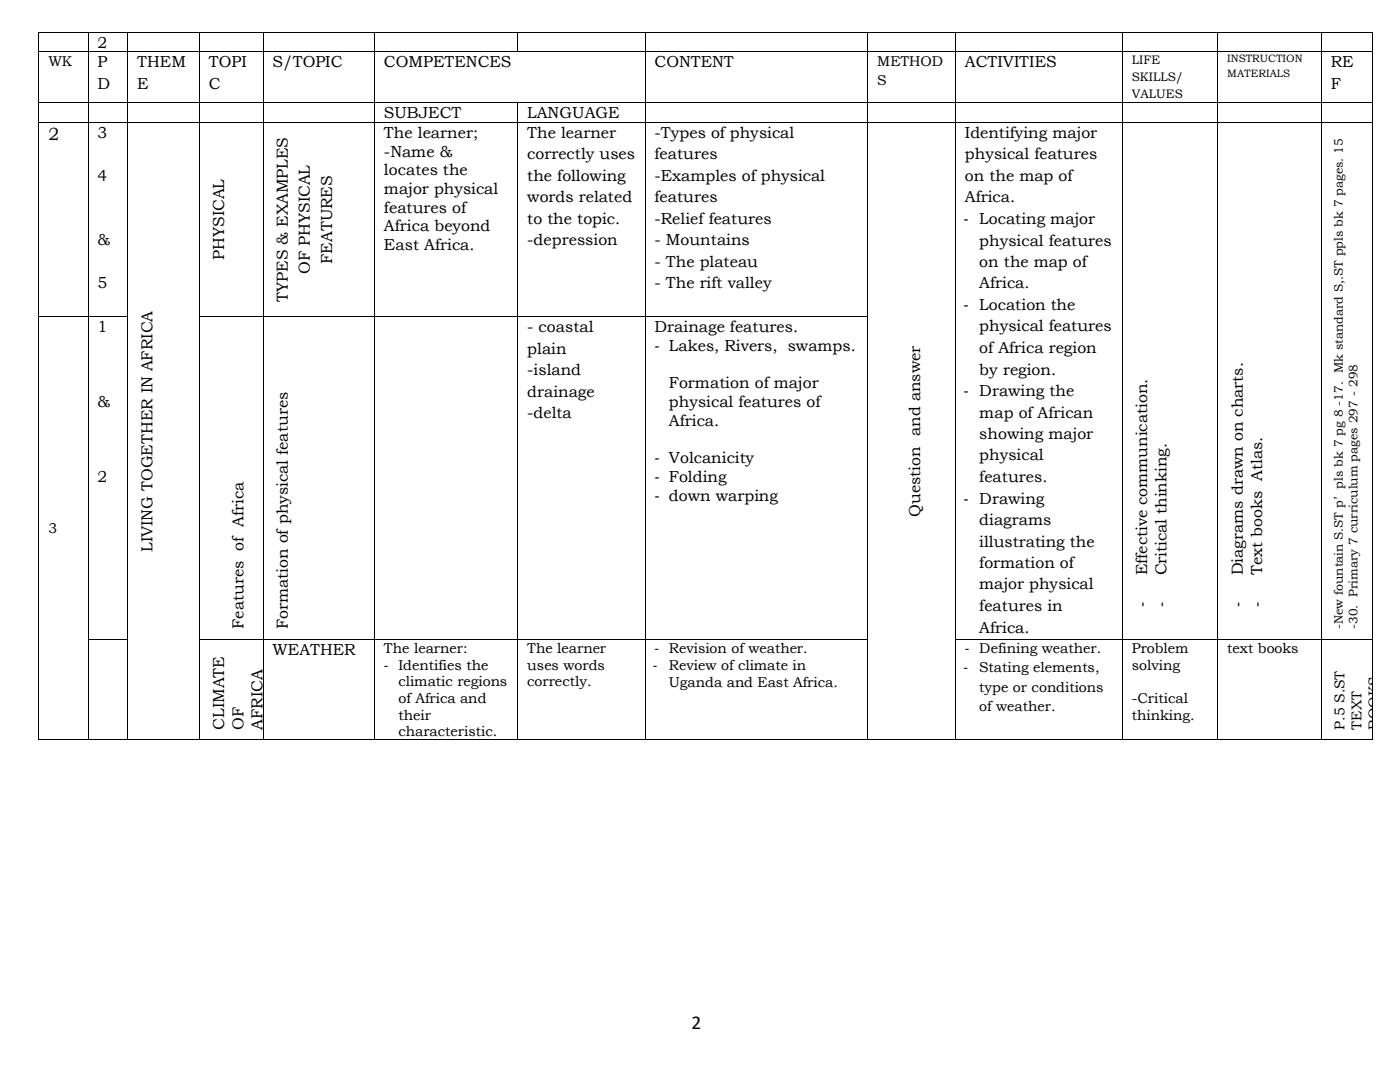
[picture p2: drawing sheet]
<svg xmlns="http://www.w3.org/2000/svg" width="279mm" height="216mm" viewBox="0 0 279 216" stroke-linecap="round" stroke-linejoin="round" font-family="sans-serif">
<defs><g id="words">
<text font-size="3.9" x="138" y="205.4">2</text>
<text font-size="3.5" x="9.7" y="27.9">2</text>
<g font-size="3.2">
<text x="19.5" y="9.5">2</text>
<text x="19.5" y="13.4">P</text>
<text x="19.5" y="17.7">D</text>
<text x="27.4" y="13.4">THEM</text>
<text x="27.4" y="17.7">E</text>
<text x="41.7" y="13.4">TOPI</text>
<text x="41.7" y="17.7">C</text>
<text x="54.4" y="13.4">S/TOPIC</text>
<text x="76.6" y="13.4">COMPETENCES</text>
<text x="130.6" y="13.4">CONTENT</text>
<text x="192.6" y="13.4">ACTIVITIES</text>
<text x="265.6" y="13.4">RE</text>
<text x="265.6" y="17.7">F</text>
<text x="76.6" y="23.6">SUBJECT</text>
<text x="105.2" y="23.6">LANGUAGE</text>
<text x="19.5" y="27.5">3</text>
<text x="76.6" y="27.5">The learner;</text>
<text x="105.2" y="27.5">The learner</text>
<text x="130.6" y="27.5">-Types of physical</text>
<text x="192.6" y="27.5">Identifying major</text>
<text x="76.6" y="31.2">-Name &amp;</text>
<text x="76.6" y="35">locates the</text>
<text x="105.2" y="31.8">correctly uses</text>
<text x="130.6" y="31.8">features</text>
<text x="192.6" y="31.8">physical features</text>
<text x="19.5" y="36.1">4</text>
<text x="76.6" y="38.7">major physical</text>
<text x="105.2" y="36.1">the following</text>
<text x="105.2" y="40.4">words related</text>
<text x="130.6" y="36.1">-Examples of physical</text>
<text x="130.6" y="40.4">features</text>
<text x="192.6" y="36.1">on the map of</text>
<text x="192.6" y="40.4">Africa.</text>
<text x="76.6" y="42.4">features of</text>
<text x="76.6" y="46.2">Africa beyond</text>
<text x="105.2" y="44.7">to the topic.</text>
<text x="130.6" y="44.7">-Relief features</text>
<text x="192.3" y="44.7">- Locating major</text>
<text x="19.5" y="48.9">&amp;</text>
<text x="44.8" y="51.9" transform="rotate(-90 44.8 51.9)">PHYSICAL</text>
<text x="66.3" y="52.6" transform="rotate(-90 66.3 52.6)">FEATURES</text>
<text x="76.6" y="49.9">East Africa.</text>
<text x="105.2" y="48.9">-depression</text>
<text x="130.6" y="48.9">- Mountains</text>
<text x="130.6" y="53.2">- The plateau</text>
<text x="195.4" y="49">physical features</text>
<text x="195.4" y="53.3">on the map of</text>
<text x="19.5" y="57.5">5</text>
<text x="61.9" y="54.7" transform="rotate(-90 61.9 54.7)">OF PHYSICAL</text>
<text x="130.6" y="57.5">- The rift valley</text>
<text x="195.4" y="57.5">Africa.</text>
<text x="57.5" y="60.2" transform="rotate(-90 57.5 60.2)">TYPES &amp; EXAMPLES</text>
<text x="192.3" y="61.9">- Location the</text>
<text x="19.5" y="66.3">1</text>
<text x="105.2" y="66.3">- coastal</text>
<text x="105.2" y="70.6">plain</text>
<text x="130.6" y="66.3">Drainage features.</text>
<text x="130.6" y="70">- Lakes, Rivers, swamps.</text>
<text x="195.4" y="66.1">physical features</text>
<text x="195.4" y="70.4">of Africa region</text>
<text x="105.2" y="74.9">-island</text>
<text x="133.5" y="77.5">Formation of major</text>
<text x="195.4" y="74.7">by region.</text>
<text x="19.5" y="81.2">&amp;</text>
<text x="105.2" y="79.1">drainage</text>
<text x="105.2" y="83.4">-delta</text>
<text x="133.5" y="81.2">physical features of</text>
<text x="192.3" y="79.1">- Drawing the</text>
<text x="195.4" y="83.3">map of African</text>
<text x="133.5" y="84.9">Africa.</text>
<text x="195.4" y="87.6">showing major</text>
<text x="130.6" y="92.4">- Volcanicity</text>
<text x="195.4" y="91.9">physical</text>
<text x="19.5" y="96.1">2</text>
<text x="130.6" y="96.2">- Folding</text>
<text x="130.6" y="99.9">- down warping</text>
<text x="192.3" y="100.5">- Drawing</text>
<text x="195.4" y="96.2">features.</text>
<text x="183.7" y="103.1" transform="rotate(-90 183.7 103.1)">Question and answer</text>
<text x="195.4" y="104.8">diagrams</text>
<text x="30.4" y="110.1" transform="rotate(-90 30.4 110.1)">LIVING TOGETHER IN AFRICA</text>
<text x="195.4" y="109.1">illustrating the</text>
<text x="195.4" y="113.3">formation of</text>
<text x="195.4" y="117.6">major physical</text>
<text x="229" y="114.8" transform="rotate(-90 229 114.8)">Effective communication.</text>
<text x="232.8" y="114.8" transform="rotate(-90 232.8 114.8)">Critical thinking.</text>
<text x="248" y="114.8" transform="rotate(-90 248 114.8)">Diagrams drawn on charts.</text>
<text x="251.9" y="114.8" transform="rotate(-90 251.9 114.8)">Text books Atlas.</text>
<text x="48.6" y="125.5" transform="rotate(-90 48.6 125.5)">Features of Africa</text>
<text x="57.5" y="125.5" transform="rotate(-90 57.5 125.5)">Formation of physical features</text>
<text x="195.4" y="121.9">features in</text>
<text x="229" y="121.1" transform="rotate(-90 229 121.1)">-</text>
<text x="232.8" y="121.1" transform="rotate(-90 232.8 121.1)">-</text>
<text x="248" y="121.1" transform="rotate(-90 248 121.1)">-</text>
<text x="251.9" y="121.1" transform="rotate(-90 251.9 121.1)">-</text>
<text x="54.4" y="130.7">WEATHER</text>
<text x="195.4" y="126.2">Africa.</text>
<text x="44.8" y="145.6" transform="rotate(-90 44.8 145.6)">CLIMATE</text>
<text x="48.6" y="145.6" transform="rotate(-90 48.6 145.6)">OF</text>
<text x="52.4" y="145.6" transform="rotate(-90 52.4 145.6)">AFRICA</text>
</g>
<g font-size="2.8">
<text x="9.7" y="13.1">WK</text>
<text x="175.1" y="13.1">METHOD</text>
<text x="175.1" y="16.9">S</text>
<text x="9.7" y="106.4">3</text>
<text x="76.6" y="130.3">The learner:</text>
<text x="105.2" y="130.3">The learner</text>
<text x="130.6" y="130.4">- Revision of weather.</text>
<text x="192.6" y="130.3">- Defining weather.</text>
<text x="225.9" y="130.3">Problem</text>
<text x="244.9" y="130.3">text books</text>
<text x="76.6" y="133.7">- Identifies the</text>
<text x="79.5" y="137">climatic regions</text>
<text x="105.2" y="133.6">uses words</text>
<text x="105.2" y="137">correctly.</text>
<text x="130.3" y="133.7">-</text>
<text x="133.5" y="133.7">Review of climate in</text>
<text x="133.5" y="137">Uganda and East Africa.</text>
<text x="192.3" y="134.2">-</text>
<text x="195.4" y="134.2">Stating elements,</text>
<text x="195.4" y="138">type or conditions</text>
<text x="225.9" y="133.6">solving</text>
<text x="79.5" y="140.3">of Africa and</text>
<text x="79.5" y="143.6">their</text>
<text x="195.4" y="141.8">of weather.</text>
<text x="225.9" y="140.3">-Critical</text>
<text x="225.9" y="143.6">thinking.</text>
<text x="79.5" y="146.9">characteristic.</text>
<text x="268.3" y="145.6" transform="rotate(-90 268.3 145.6)">P.5 S.ST</text>
<text x="271.7" y="145.6" transform="rotate(-90 271.7 145.6)">TEXT</text>
<text x="275.1" y="145.6" transform="rotate(-90 275.1 145.6)">BOOKS</text>
</g>
<g font-size="2.5">
<text x="225.9" y="12.8">LIFE</text>
<text x="225.9" y="16.1">SKILLS/</text>
<text x="225.9" y="19.5">VALUES</text>
<text x="268" y="97.5" transform="rotate(-90 268 97.5)">pls bk 7 pg 8 -17. Mk standard S,.ST ppls bk 7 pages. 15</text>
<text x="268" y="125.5" transform="rotate(-90 268 125.5)">-New fountain S.ST p’</text>
<text x="270.9" y="125.5" transform="rotate(-90 270.9 125.5)">-30. Primary 7 curriculum pages 297 - 298</text>
</g>
<g font-size="2.1">
<text x="244.9" y="12.4">INSTRUCTION</text>
<text x="244.9" y="15.3">MATERIALS</text>
</g>
</g></defs>
<g fill="#000">
<path d="M7.7 6.3h.1v.2h-.1z" fill-rule="evenodd"/>
<path d="M7.7 6.3h.1v.2h-.1z" fill-rule="evenodd"/>
<path d="M7.7 10.2h.1v.2h-.1z" fill-rule="evenodd"/>
<path d="M17.5 6.3h.2v.2h-.2z" fill-rule="evenodd"/>
<path d="M17.5 10.2h.2v.2h-.2z" fill-rule="evenodd"/>
<path d="M25.4 6.3h.2v.2h-.2z" fill-rule="evenodd"/>
<path d="M25.4 10.2h.2v.2h-.2z" fill-rule="evenodd"/>
<path d="M39.7 6.3h.2v.2h-.2z" fill-rule="evenodd"/>
<path d="M39.7 10.2h.2v.2h-.2z" fill-rule="evenodd"/>
<path d="M52.4 6.3h.2v.2h-.2z" fill-rule="evenodd"/>
<path d="M52.4 10.2h.2v.2h-.2z" fill-rule="evenodd"/>
<path d="M74.7 6.3h.2v.2h-.2z" fill-rule="evenodd"/>
<path d="M74.7 10.2h.2v.2h-.2z" fill-rule="evenodd"/>
<path d="M103.3 6.3h.1v.2h-.1z" fill-rule="evenodd"/>
<path d="M103.3 10.2h.1v.2h-.1z" fill-rule="evenodd"/>
<path d="M128.7 6.3h.1v.2h-.1z" fill-rule="evenodd"/>
<path d="M128.7 10.2h.1v.2h-.1z" fill-rule="evenodd"/>
<path d="M173.1 6.3h.2v.2h-.2z" fill-rule="evenodd"/>
<path d="M173.1 10.2h.2v.2h-.2z" fill-rule="evenodd"/>
<path d="M190.6 6.3h.1v.2h-.1z" fill-rule="evenodd"/>
<path d="M190.6 10.2h.1v.2h-.1z" fill-rule="evenodd"/>
<path d="M223.9 6.3h.2v.2h-.2z" fill-rule="evenodd"/>
<path d="M223.9 10.2h.2v.2h-.2z" fill-rule="evenodd"/>
<path d="M243 6.3h.2v.2h-.2z" fill-rule="evenodd"/>
<path d="M243 10.2h.2v.2h-.2z" fill-rule="evenodd"/>
<path d="M263.6 6.3h.2v.2h-.2z" fill-rule="evenodd"/>
<path d="M263.6 10.2h.2v.2h-.2z" fill-rule="evenodd"/>
<path d="M273.8 6.3h.2v.2h-.2z" fill-rule="evenodd"/>
<path d="M273.8 6.3h.2v.2h-.2z" fill-rule="evenodd"/>
<path d="M273.8 10.2h.2v.2h-.2z" fill-rule="evenodd"/>
<path d="M7.7 20.4h.1v.2h-.1z" fill-rule="evenodd"/>
<path d="M7.7 24.3h.1v.2h-.1z" fill-rule="evenodd"/>
<path d="M17.5 20.4h.2v.2h-.2z" fill-rule="evenodd"/>
<path d="M17.5 24.3h.2v.2h-.2z" fill-rule="evenodd"/>
<path d="M25.4 20.4h.2v.2h-.2z" fill-rule="evenodd"/>
<path d="M25.4 24.3h.2v.2h-.2z" fill-rule="evenodd"/>
<path d="M39.7 20.4h.2v.2h-.2z" fill-rule="evenodd"/>
<path d="M39.7 24.3h.2v.2h-.2z" fill-rule="evenodd"/>
<path d="M52.4 20.4h.2v.2h-.2z" fill-rule="evenodd"/>
<path d="M52.4 24.3h.2v.2h-.2z" fill-rule="evenodd"/>
<path d="M74.7 20.4h.2v.2h-.2z" fill-rule="evenodd"/>
<path d="M74.7 24.3h.2v.2h-.2z" fill-rule="evenodd"/>
<path d="M103.3 20.4h.1v.2h-.1z" fill-rule="evenodd"/>
<path d="M103.3 24.3h.1v.2h-.1z" fill-rule="evenodd"/>
<path d="M128.7 20.4h.1v.2h-.1z" fill-rule="evenodd"/>
<path d="M128.7 24.3h.1v.2h-.1z" fill-rule="evenodd"/>
<path d="M173.1 20.4h.2v.2h-.2z" fill-rule="evenodd"/>
<path d="M173.1 24.3h.2v.2h-.2z" fill-rule="evenodd"/>
<path d="M190.6 20.4h.1v.2h-.1z" fill-rule="evenodd"/>
<path d="M190.6 24.3h.1v.2h-.1z" fill-rule="evenodd"/>
<path d="M223.9 20.4h.2v.2h-.2z" fill-rule="evenodd"/>
<path d="M223.9 24.3h.2v.2h-.2z" fill-rule="evenodd"/>
<path d="M243 20.4h.2v.2h-.2z" fill-rule="evenodd"/>
<path d="M243 24.3h.2v.2h-.2z" fill-rule="evenodd"/>
<path d="M263.6 20.4h.2v.2h-.2z" fill-rule="evenodd"/>
<path d="M263.6 24.3h.2v.2h-.2z" fill-rule="evenodd"/>
<path d="M273.8 20.4h.2v.2h-.2z" fill-rule="evenodd"/>
<path d="M273.8 24.3h.2v.2h-.2z" fill-rule="evenodd"/>
<path d="M7.7 63.1h.1v.2h-.1z" fill-rule="evenodd"/>
<path d="M17.5 63.1h.2v.2h-.2z" fill-rule="evenodd"/>
<path d="M25.4 63.1h.2v.2h-.2z" fill-rule="evenodd"/>
<path d="M39.7 63.1h.2v.2h-.2z" fill-rule="evenodd"/>
<path d="M52.4 63.1h.2v.2h-.2z" fill-rule="evenodd"/>
<path d="M74.7 63.1h.2v.2h-.2z" fill-rule="evenodd"/>
<path d="M103.3 63.1h.1v.2h-.1z" fill-rule="evenodd"/>
<path d="M128.7 63.1h.1v.2h-.1z" fill-rule="evenodd"/>
<path d="M173.1 63.1h.2v.2h-.2z" fill-rule="evenodd"/>
<path d="M190.6 63.1h.1v.2h-.1z" fill-rule="evenodd"/>
<path d="M223.9 63.1h.2v.2h-.2z" fill-rule="evenodd"/>
<path d="M243 63.1h.2v.2h-.2z" fill-rule="evenodd"/>
<path d="M263.6 63.1h.2v.2h-.2z" fill-rule="evenodd"/>
<path d="M273.8 63.1h.2v.2h-.2z" fill-rule="evenodd"/>
<path d="M7.7 127.5h.1v.2h-.1z" fill-rule="evenodd"/>
<path d="M17.5 127.5h.2v.2h-.2z" fill-rule="evenodd"/>
<path d="M25.4 127.5h.2v.2h-.2z" fill-rule="evenodd"/>
<path d="M39.7 127.5h.2v.2h-.2z" fill-rule="evenodd"/>
<path d="M52.4 127.5h.2v.2h-.2z" fill-rule="evenodd"/>
<path d="M74.7 127.5h.2v.2h-.2z" fill-rule="evenodd"/>
<path d="M103.3 127.5h.1v.2h-.1z" fill-rule="evenodd"/>
<path d="M128.7 127.5h.1v.2h-.1z" fill-rule="evenodd"/>
<path d="M173.1 127.5h.2v.2h-.2z" fill-rule="evenodd"/>
<path d="M190.6 127.5h.1v.2h-.1z" fill-rule="evenodd"/>
<path d="M223.9 127.5h.2v.2h-.2z" fill-rule="evenodd"/>
<path d="M243 127.5h.2v.2h-.2z" fill-rule="evenodd"/>
<path d="M263.6 127.5h.2v.2h-.2z" fill-rule="evenodd"/>
<path d="M273.8 127.5h.2v.2h-.2z" fill-rule="evenodd"/>
<path d="M7.7 147.6h.1v.1h-.1z" fill-rule="evenodd"/>
<path d="M7.7 147.6h.1v.1h-.1z" fill-rule="evenodd"/>
<path d="M17.5 147.6h.2v.1h-.2z" fill-rule="evenodd"/>
<path d="M25.4 147.6h.2v.1h-.2z" fill-rule="evenodd"/>
<path d="M39.7 147.6h.2v.1h-.2z" fill-rule="evenodd"/>
<path d="M52.4 147.6h.2v.1h-.2z" fill-rule="evenodd"/>
<path d="M74.7 147.6h.2v.1h-.2z" fill-rule="evenodd"/>
<path d="M103.3 147.6h.1v.1h-.1z" fill-rule="evenodd"/>
<path d="M128.7 147.6h.1v.1h-.1z" fill-rule="evenodd"/>
<path d="M173.1 147.6h.2v.1h-.2z" fill-rule="evenodd"/>
<path d="M190.6 147.6h.1v.1h-.1z" fill-rule="evenodd"/>
<path d="M223.9 147.6h.2v.1h-.2z" fill-rule="evenodd"/>
<path d="M243 147.6h.2v.1h-.2z" fill-rule="evenodd"/>
<path d="M263.6 147.6h.2v.1h-.2z" fill-rule="evenodd"/>
<path d="M273.8 147.6h.2v.1h-.2z" fill-rule="evenodd"/>
<path d="M273.8 147.6h.2v.1h-.2z" fill-rule="evenodd"/>
</g>
<g fill="none" stroke="#000" stroke-width=".2">
<path d="M7.7 6.5v3.7M7.7 10.4v10M7.8 6.4h9.7M7.8 10.3h9.7M17.6 6.5v3.7M17.6 10.4v10M17.7 6.4h7.7M17.7 10.3h7.7M25.5 6.5v3.7M25.5 10.4v10M25.6 6.4h14.1M25.6 10.3h14.1"/>
<path d="M39.8 6.5v3.7M39.8 10.4v10M39.9 6.4h12.5M39.9 10.3h12.5M52.5 6.5v3.7M52.5 10.4v10M52.6 6.4h22.1M52.6 10.3h22.1M74.8 6.5v3.7M74.8 10.4v10M74.9 6.4h28.4M74.9 10.3h28.4"/>
<path d="M103.4 6.5v3.7M103.4 6.4h25.3M103.4 10.3h25.3M128.8 6.5v3.7M128.8 10.4v10M128.8 6.4h44.3M128.8 10.3h44.3M173.2 6.5v3.7M173.2 10.4v10M173.3 6.4h17.3M173.3 10.3h17.3M190.7 6.5v3.7"/>
<path d="M190.7 10.4v10M190.7 6.4h33.2M190.7 10.3h33.2M224 6.5v3.7M224 10.4v10M224.1 6.4h18.9M224.1 10.3h18.9M243.1 6.5v3.7M243.1 10.4v10M243.2 6.4h20.4M243.2 10.3h20.4M263.7 6.5v3.7"/>
<path d="M263.7 10.4v10M263.8 6.4h10M263.8 10.3h10M273.9 6.5v3.7M273.9 10.4v10M7.7 20.6v3.7M7.7 24.5v38.6M7.8 20.5h9.7M7.8 24.4h9.7M17.6 20.6v3.7M17.6 24.5v38.6M17.7 20.5h7.7"/>
<path d="M17.7 24.4h7.7M25.5 20.6v3.7M25.5 24.5v38.6M25.6 20.5h14.1M25.6 24.4h14.1M39.8 20.6v3.7M39.8 24.5v38.6M39.9 20.5h12.5M39.9 24.4h12.5M52.5 20.6v3.7M52.5 24.5v38.6M52.6 20.5h22.1"/>
<path d="M52.6 24.4h22.1M74.8 20.6v3.7M74.8 24.5v38.6M74.9 20.5h28.4M74.9 24.4h28.4M103.4 20.6v3.7M103.4 24.5v38.6M103.4 20.5h25.3M103.4 24.4h25.3M128.8 20.6v3.7M128.8 24.5v38.6M128.8 20.5h44.3"/>
<path d="M128.8 24.4h44.3M173.2 20.6v3.7M173.2 24.5v38.6M173.3 20.5h17.3M173.3 24.4h17.3M190.7 20.6v3.7M190.7 24.5v38.6M190.7 20.5h33.2M190.7 24.4h33.2M224 20.6v3.7M224 24.5v38.6M224.1 20.5h18.9"/>
<path d="M224.1 24.4h18.9M243.1 20.6v3.7M243.1 24.5v38.6M243.2 20.5h20.4M243.2 24.4h20.4M263.7 20.6v3.7M263.7 24.5v38.6M263.8 20.5h10M263.8 24.4h10M273.9 20.6v3.7M273.9 24.5v38.6M7.7 63.3v64.2"/>
<path d="M7.8 63.2h9.7M17.6 63.3v64.2M17.7 63.2h7.7M25.5 63.3v64.2M39.8 63.3v64.2M39.9 63.2h12.5M52.5 63.3v64.2M52.6 63.2h22.1M74.8 63.3v64.2M74.9 63.2h28.4M103.4 63.3v64.2M103.4 63.2h25.3"/>
<path d="M128.8 63.3v64.2M128.8 63.2h44.3M173.2 63.3v64.2M190.7 63.3v64.2M224 63.3v64.2M243.1 63.3v64.2M263.7 63.3v64.2M273.9 63.3v64.2M7.7 127.7v19.9M17.6 127.7v19.9M17.7 127.6h7.7M25.5 127.7v19.9"/>
<path d="M39.8 127.7v19.9M39.9 127.6h12.5M52.5 127.7v19.9M52.6 127.6h22.1M74.8 127.7v19.9M74.9 127.6h28.4M103.4 127.7v19.9M103.4 127.6h25.3M128.8 127.7v19.9M128.8 127.6h44.3M173.2 127.7v19.9M190.7 127.7v19.9"/>
<path d="M190.7 127.6h33.2M224 127.7v19.9M224.1 127.6h18.9M243.1 127.7v19.9M243.2 127.6h20.4M263.7 127.7v19.9M263.8 127.6h10M273.9 127.7v19.9M7.8 147.6h9.7M17.7 147.6h7.7M25.6 147.6h14.1M39.9 147.6h12.5"/>
<path d="M52.6 147.6h22.1M74.9 147.6h28.4M103.4 147.6h25.3M128.8 147.6h44.3M173.3 147.6h17.3M190.7 147.6h33.2M224.1 147.6h18.9M243.2 147.6h20.4M263.8 147.6h10"/>
</g>
<use href="#words"/>
</svg>
